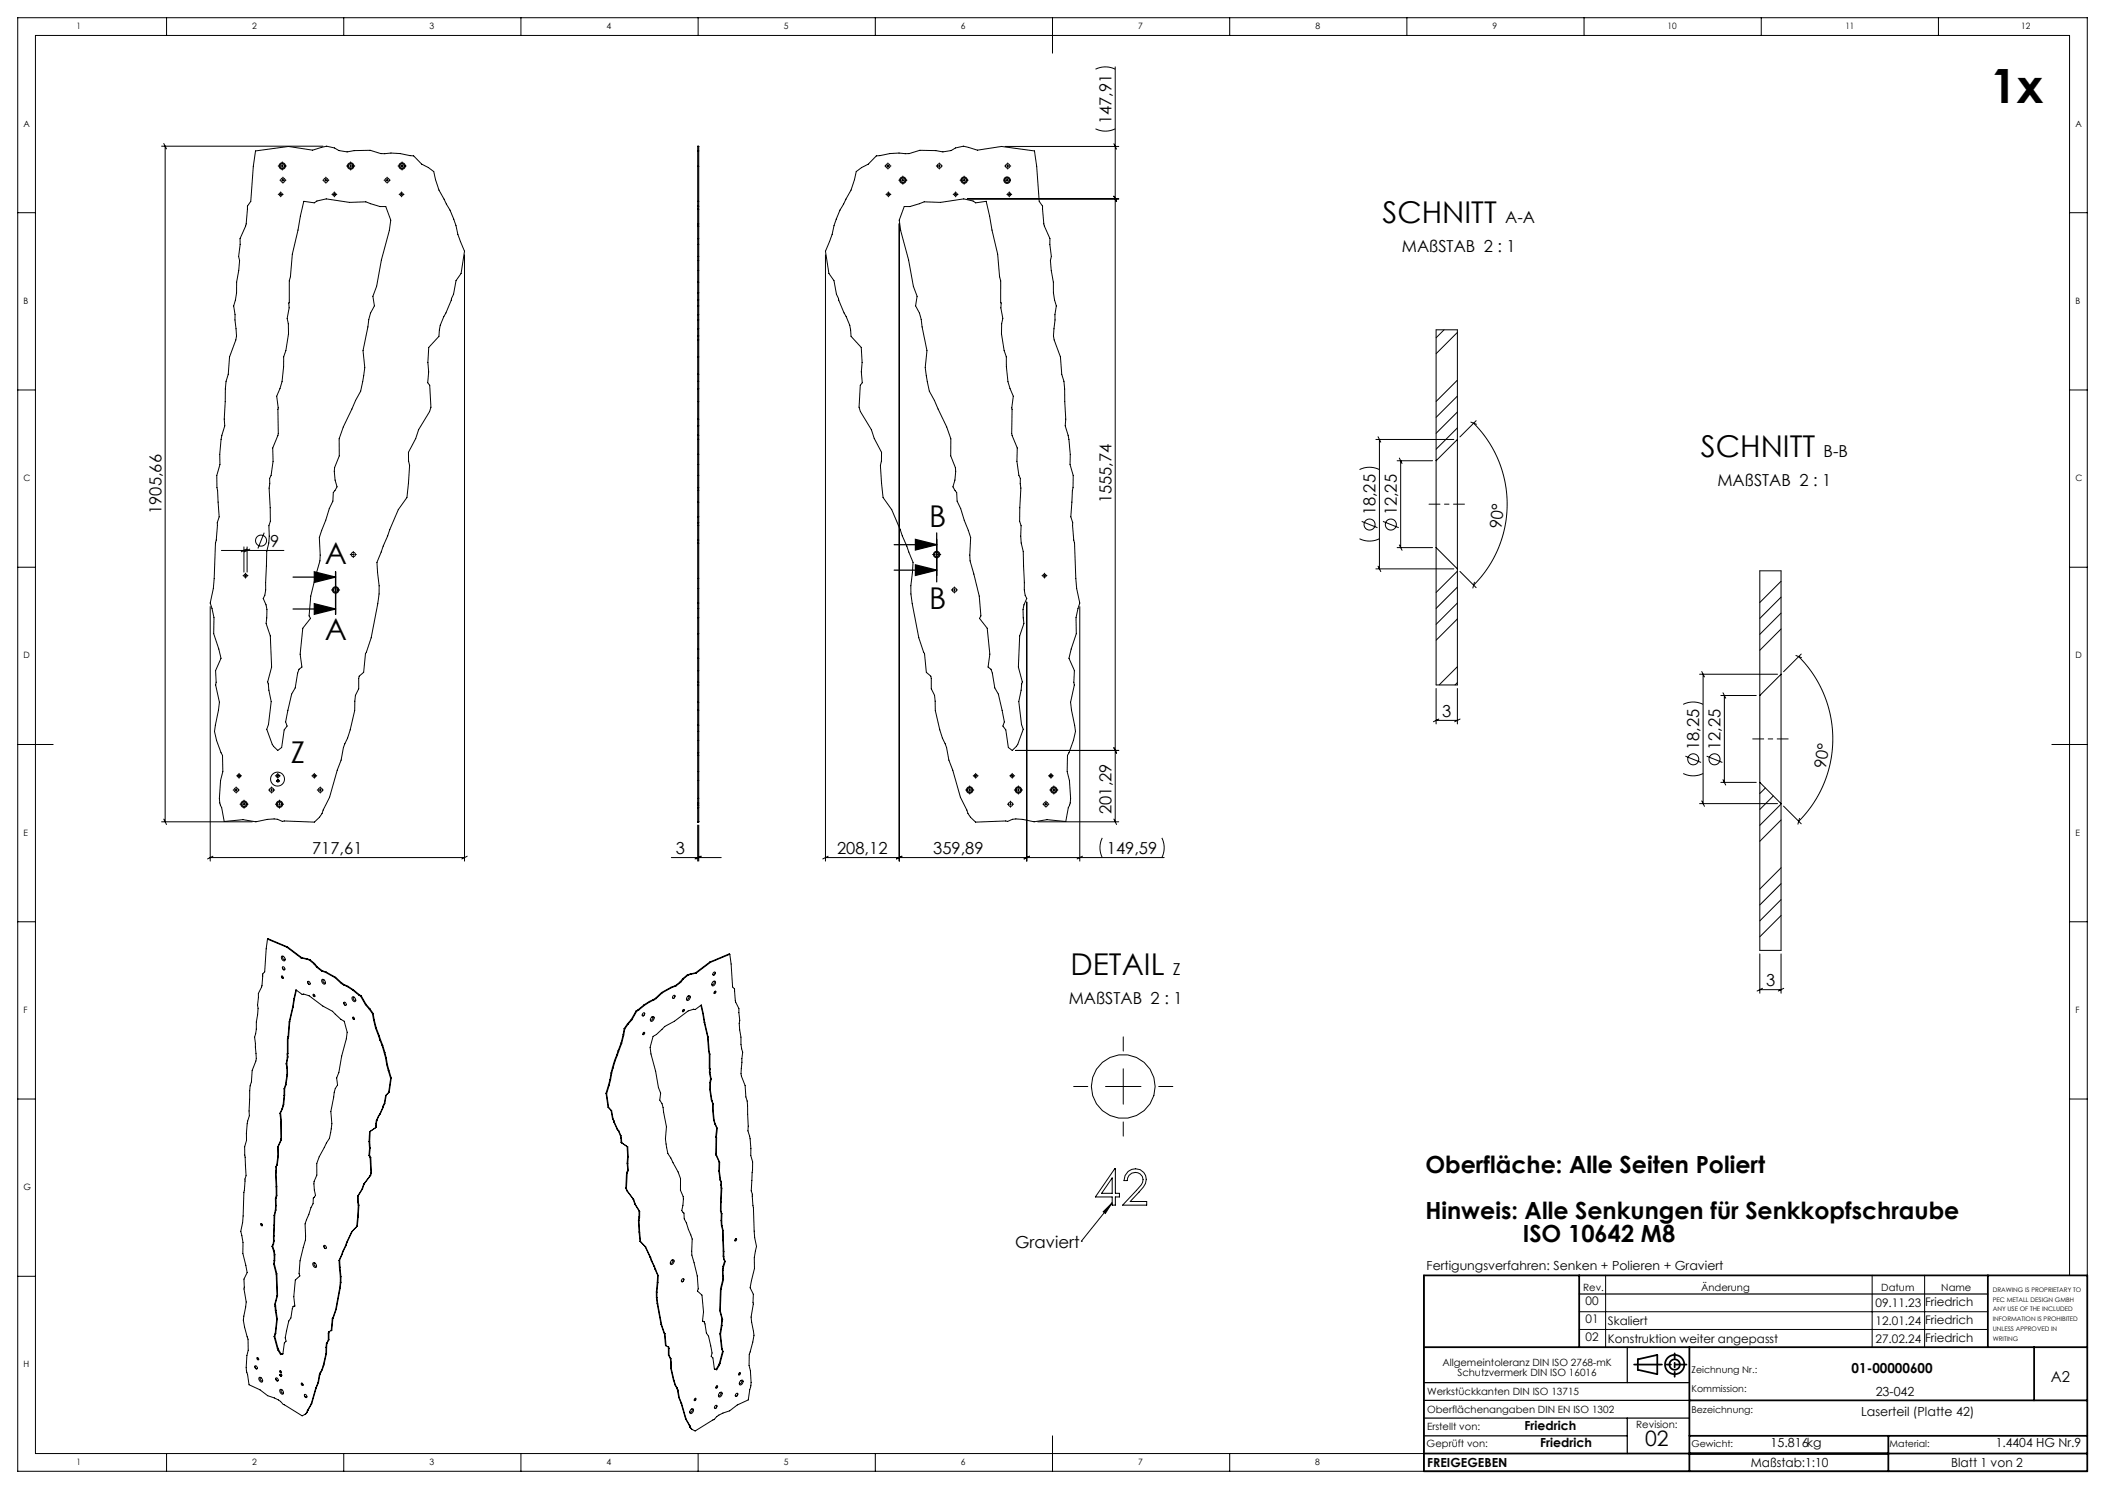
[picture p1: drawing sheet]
<svg xmlns="http://www.w3.org/2000/svg" width="594mm" height="420mm" viewBox="0 0 594 420" stroke-linecap="round" stroke-linejoin="round" font-family="sans-serif">
<defs><g id="words">
<text font-size="13.3" x="561.7" y="29.1">1x</text>
<g font-size="8.5">
<text x="390.1" y="63">SCHNITT</text>
<text x="480" y="128.9">SCHNITT</text>
<text x="262.2" y="148.6">B</text>
<text x="91.7" y="159.2">A</text>
<text x="262.2" y="171.7">B</text>
<text x="91.7" y="180.6">A</text>
<text x="82.1" y="215.3">Z</text>
<text x="302.1" y="274.9">DETAIL</text>
</g>
<g font-size="6.7">
<text x="402.2" y="330.8">Oberfläche: Alle Seiten Poliert</text>
<text x="402.2" y="343.7">Hinweis: Alle Senkungen für Senkkopfschraube</text>
<text x="429.7" y="350.2">ISO 10642 M8</text>
</g>
<text font-size="6" x="464.2" y="407.8">02</text>
<g font-size="4.7">
<text x="313.7" y="35" transform="rotate(-90 313.7 35)">147,91</text>
<text x="424.7" y="62.9">A-A</text>
<text x="395.6" y="71.2">MAßSTAB 2 : 1</text>
<text x="514.6" y="128.9">B-B</text>
<text x="484.6" y="137.1">MAßSTAB 2 : 1</text>
<text x="313.7" y="142" transform="rotate(-90 313.7 142)">1555,74</text>
<text x="45.6" y="144.9" transform="rotate(-90 45.6 144.9)">1905,66</text>
<text x="388.2" y="145.4" transform="rotate(-90 388.2 145.4)">18,25</text>
<text x="394.2" y="145.4" transform="rotate(-90 394.2 145.4)">12,25</text>
<text x="423.7" y="149.2" transform="rotate(-84 423.7 149.2)">90°</text>
<text x="76.2" y="154.2">9</text>
<text x="407" y="202.2">3</text>
<text x="479.5" y="211.6" transform="rotate(-90 479.5 211.6)">18,25</text>
<text x="485.5" y="211.6" transform="rotate(-90 485.5 211.6)">12,25</text>
<text x="515.2" y="217" transform="rotate(-81 515.2 217)">90°</text>
<text x="313.7" y="229.6" transform="rotate(-90 313.7 229.6)">201,29</text>
<text x="88.1" y="240.9">717,61</text>
<text x="190.7" y="240.9">3</text>
<text x="236.2" y="240.9">208,12</text>
<text x="263.3" y="240.9">359,89</text>
<text x="312.3" y="240.9">149,59</text>
<text x="331" y="274.9">Z</text>
<text x="498.4" y="278.1">3</text>
<text x="301.6" y="283.1">MAßSTAB 2 : 1</text>
<text x="286.5" y="351.9">Graviert</text>
</g>
<text font-size="4.2" x="578.7" y="389.8">A2</text>
<text font-size="3.9" x="522.5" y="387.2">01-00000600</text>
<g font-size="3.5">
<text x="402.6" y="358.2">Fertigungsverfahren: Senken + Polieren + Graviert</text>
<text x="529.3" y="393.8">23-042</text>
<text x="525.2" y="399.3">Laserteil (Platte 42)</text>
<text x="430.2" y="403.4">Friedrich</text>
<text x="402.7" y="413.9">FREIGEGEBEN</text>
<text x="434.6" y="408.2">Friedrich</text>
<text x="494" y="413.9">Maßstab:1:10</text>
<text x="499.6" y="408.2">15.816kg</text>
<text x="550.6" y="413.9">Blatt 1 von 2</text>
<text x="563.2" y="408.2">1.4404 HG Nr.9</text>
</g>
<g font-size="3.3">
<text x="447.5" y="368.2">00</text>
<text x="529.2" y="368.8">09.11.23</text>
<text x="543.2" y="368.5">Friedrich</text>
<text x="447.5" y="373.2">01</text>
<text x="453.7" y="373.8">Skaliert</text>
<text x="529.2" y="373.8">12.01.24</text>
<text x="543.2" y="373.5">Friedrich</text>
<text x="447.5" y="378.2">02</text>
<text x="453.7" y="378.8">Konstruktion weiter angepasst</text>
<text x="529.2" y="378.8">27.02.24</text>
<text x="543.2" y="378.5">Friedrich</text>
</g>
<g font-size="2.8">
<text x="446.7" y="364.1">Rev.</text>
<text x="480" y="364.1">Änderung</text>
<text x="530.9" y="364.1">Datum</text>
<text x="547.8" y="364.1">Name</text>
<text x="407" y="385.2">Allgemeintoleranz DIN ISO 2768-mK</text>
<text x="411.3" y="388">Schutzvermerk DIN ISO 16016</text>
<text x="402.7" y="393.4">Werkstückkanten DIN ISO 13715</text>
<text x="402.7" y="398.6">Oberflächenangaben DIN EN ISO 1302</text>
<text x="402.7" y="403.4">Erstellt von:</text>
<text x="461.7" y="402.7">Revision:</text>
<text x="402.6" y="408.2">Geprüft von:</text>
</g>
<g font-size="2.7">
<text x="477.3" y="387.2">Zeichnung Nr.:</text>
<text x="477.3" y="392.7">Kommission:</text>
<text x="477.3" y="398.6">Bezeichnung:</text>
<text x="477.3" y="408.2">Gewicht:</text>
<text x="533.2" y="408.2">Material:</text>
</g>
<g font-size="2.5">
<text x="21.6" y="8.2">1</text>
<text x="71.2" y="8.2">2</text>
<text x="121.2" y="8.2">3</text>
<text x="171.2" y="8.2">4</text>
<text x="221.2" y="8.2">5</text>
<text x="271.2" y="8.2">6</text>
<text x="321.2" y="8.2">7</text>
<text x="371.2" y="8.2">8</text>
<text x="421.2" y="8.2">9</text>
<text x="470.5" y="8.2">10</text>
<text x="520.8" y="8.2">11</text>
<text x="570.3" y="8.2">12</text>
<text x="6.7" y="35.7">A</text>
<text x="585.7" y="35.7">A</text>
<text x="6.7" y="85.7">B</text>
<text x="585.7" y="85.7">B</text>
<text x="6.7" y="135.7">C</text>
<text x="585.7" y="135.7">C</text>
<text x="6.7" y="185.7">D</text>
<text x="585.7" y="185.7">D</text>
<text x="6.7" y="235.7">E</text>
<text x="585.7" y="235.7">E</text>
<text x="6.7" y="285.7">F</text>
<text x="585.7" y="285.7">F</text>
<text x="6.7" y="335.7">G</text>
<text x="6.7" y="385.7">H</text>
<text x="21.6" y="413.2">1</text>
<text x="71.2" y="413.2">2</text>
<text x="121.2" y="413.2">3</text>
<text x="171.2" y="413.2">4</text>
<text x="221.2" y="413.2">5</text>
<text x="271.2" y="413.2">6</text>
<text x="321.2" y="413.2">7</text>
<text x="371.2" y="413.2">8</text>
</g>
<g font-size="1.8">
<text x="562.4" y="364.4">DRAWING IS PROPRIETARY TO</text>
<text x="562.4" y="367.2">PEC METALL DESIGN GMBH</text>
<text x="562.4" y="369.9">ANY USE OF THE INCLUDED</text>
<text x="562.4" y="372.7">INFORMATION IS PROHIBITED</text>
<text x="562.4" y="375.4">UNLESS APPROVED IN</text>
<text x="562.4" y="378.2">WRITING</text>
</g>
</g></defs>
<g fill="none" stroke="#000" stroke-width=".28">
<path d="M47 5v5M97 5v5M147 5v5M197 5v5M247 5v5M297 5v10M309.1 19.5a6.2 6.2 0 0 1 5.6 0M314.7 18.9v212.9M347 5v5M397 5v5M447 5v5M497 5v5"/>
<path d="M547 5v5M309.1 36.3a6.2 6.2 0 0 0 5.6 0M5 60h5M45.6 41.2h45.5M46.2 40.5l.8 1.5M46.6 41.2v190.6M72.1 42.6l9.3-1.3 6.8 1.1 3.9-1.2 2.3 .5 1.2 .8 2.3 .3 2-.3 4.6-.1 2.9 .9a22.1 22.1 0 0 1 8.3 .6l1 .1 2.3 2.3 1.9 1 1.5 1.1 1.5 5.2 1.4 2.6a31.6 31.6 0 0 1 3.4 7.4l.5 2.5 1.9 4.8-1 6.2-1.4 2.1-.7 3.8-2.2 5.3a11.1 11.1 0 0 0-1.9 6.6l-2.9 3.1-.3 4.2 .3 2.7-.3 3.1 .6 .7 .3 6.2-.4 1.2-3.1 5.1-.8 2.5-2 3.9v2.4l.3 1.3-.8 9-2.4 3.5-6 14.8 .6 6.6a59.6 59.6 0 0 1-3.9 19.2l-.5 5.2-1.2 1.1-.2 3.6-.9 1.8-.2 1.7a29.8 29.8 0 0 1-2.8 12l-.4 1.1-.6 3.5-1.1 2.8-2.2 7.7-2.1 4.6-.7 1-1.5 1.4-9-.2-1.4-.6-.9-.1-2 .1-3.2 .7-3.7-.6-5.2 .5-.7-3.9-.4-.7a17.4 17.4 0 0 1 .7-9.5l-.1-4.5-1.7-4.2-.6-2.6 1.4-8.2-1-4.9 .1-.8-.2-3.3 1.6-3.4-.7-2.6-1.4-4.4 .1-4.5-1.1-4.1 .9-4.1 .6-12.8 .2-.9 .3-4.9 .5-1.6-.6-8.3v-3.4l.9-3.1a24.9 24.9 0 0 1 1.3-10.9l-.1-1.9 .5-10.6 .6-2 .4-4.9 1.7-4.8 .2-1.1-.4-6-.4-2.5 .9-3.7v-3l.6-3.3 .2-2.8-.3-1.2 .5-3.4-.1-1.6a14.8 14.8 0 0 0 2.1-9.2l1-1.3 .7-9.9zM78.5 46.8h.7M78.5 54.8h.2M79 54.8h.5M79 50.8h.3M79.2 54.1v.2"/>
<path d="M79.2 54.6v.5M79.2 55.3v.2M79.4 46.8h.5M79.6 50.8h.5M79.7 45.7v.6M79.7 46.6v.5M79.7 47.3v.7M79.7 54.8h.2M79.8 50v.3M79.8 50.6v.5M79.8 51.3v.4M80.2 46.8h.6"/>
<path d="M80.3 50.8h.4M85.7 56.8l3 .4 .7-.5 2.7-.6 6.5 1 4.6-.2 4.1 1.4h1.6l1.4 3.8-.4 2.9-2.3 8.3-1.3 7.5-1.1 2.8 .5 2.7-1.1 2-.5 1.8-1.7 8.8 .5 4.8-1.1 6.6-1.5 2.6-3.4 7.5-1.2 3.4v4.8a9.3 9.3 0 0 0-.6 8.7l-1 1.6-.2 2.5-1 2.1-2.8 8.1 .2 6.6-2.6 9.9-.5 5.6 .4 .7-2.2 2.8-.7 7.3 .5 3.7-.8 .6-.4 1.1-.7 4.1-1 1.8-1.7 7.8 .4 1.2-.8 1.1-.7 4.9-1.1 .9-1.6-1.7-1.5-4.3 .5-1.3 .7-6.5-1-5.6 1.1-4.1-.3-8.8-1.2-3.5a9.5 9.5 0 0 0-.8-7.1l.4-.9 .3-1.5 .3-10.9 .5-2.3 .1-4.9 .4-1.3-.4-9.3 .2-2.8 .4-.8 .6-4-.1-3.7 1.4-3.6a60.4 60.4 0 0 0-.3-11 20 20 0 0 0 1.9-11.2 18.7 18.7 0 0 0 1-10.8l.6-3v-7.6l.4-1.1 .5-6.4zM91.1 50.8h.4M91.7 50.8h.5M92 50v.3M92 50.6v.5M92 51.3v.4M92.5 50.8h.3M93.7 54.8h.2M94.1 54.8h.5M94.4 54.1v.2M94.4 54.6v.5"/>
<path d="M94.4 55.3v.2M94.9 54.8h.2M97.8 46.8h.7M98.7 46.8h.5M99 45.7v.6M99 46.6v.5M99 47.3v.7M99.5 46.8h.6M108.4 50.8h.3M109 50.8h.5M109.2 50v.3M109.2 50.6v.5"/>
<path d="M109.2 51.3v.4M109.7 50.8h.4M112.3 46.8h.7M112.6 54.8h.2M113.1 54.8h.5M113.2 46.8h.5M113.3 54.1v.2M113.3 54.6v.5M113.3 55.3v.2M113.5 45.7v.6M113.5 46.6v.5M113.5 47.3v.7"/>
<path d="M113.8 54.8h.2M114 46.8h.6M196.9 41.2h.3v190.7h-.3zM196.9 41.3h.3M196.9 59h.3M196.9 58.1h.3M196.9 56.8h.3M196.9 46.9h.3M196.9 42.6h.3M241.6 48.4l1.5-1.1 1.9-1 2.3-2.3 1-.1a22.1 22.1 0 0 1 8.3-.6l3-.9 4.5 .1 2 .3 2.3-.3 1.3-.8 2.2-.5 3.9 1.2 6.8-1.1 9.3 1.3 .6 4.3 .8 9.9 .9 1.3a14.8 14.8 0 0 0 2.1 9.2l-.1 1.6 .5 3.4-.3 1.2 .2 2.8 .6 3.3 .1 3 .8 3.7-.4 2.5-.4 6 .2 1.1 1.7 4.8 .4 4.9 .6 2 .5 10.6-.1 1.9a24.9 24.9 0 0 1 1.3 10.9l.9 3.1v3.4l-.6 8.3 .5 1.6 .3 4.9 .2 .9 .6 12.8 .9 4.1-1.1 4.1 .1 4.5-1.4 4.4-.7 2.6 1.6 3.4-.2 3.3 .2 .8-1.1 4.9 1.4 8.2-.6 2.6-1.7 4.2-.1 4.5a17.4 17.4 0 0 1 .7 9.5l-.3 .7-.8 3.9-5.2-.5-3.7 .6-3.2-.7-1.9-.1-1 .1-1.4 .6-9 .2-1.5-1.4-.7-1-2.1-4.6-2.1-7.7-1.1-2.8-.7-3.5a35.3 35.3 0 0 1-3.4-14.8l-.9-1.8-.1-3.6-1.3-1.1-.5-5.2-.3-.4a62.4 62.4 0 0 1-3.6-18.8l.6-6.6-6-14.8-2.4-3.5-.8-9 .3-1.3 .1-2.4-2.1-3.9-.8-2.5-3.1-5.1-.4-1.2 .4-6.2 .5-.7-.2-3.1 .2-2.7-.3-4.2-2.8-3.1a11.1 11.1 0 0 0-2-6.6l-2.2-5.3-.7-3.8-1.4-2.1-1-6.2 1.9-4.8a24.1 24.1 0 0 1 3.3-8.5l2.1-4zM249.7 46.8h.4M250 54.8h.2"/>
<path d="M250.3 46.8h.5M250.4 54.8h.5M250.6 46v.3M250.6 46.6v.5M250.6 47.3v.4M250.7 54.1v.2M250.7 54.6v.5M250.7 55.3v.2M251.1 46.8h.3M251.2 54.8h.2M253.6 50.8h.7M254.5 50.8h.5"/>
<path d="M254.8 49.7v.6M254.8 50.6v.5M254.8 51.3v.7M255.2 58.3h1.6l4-1.4 4.6 .2 6.6-1 2.6 .6 .7 .5 3-.4 3.2 14.9 .6 6.4 .3 1.1v7.6l.6 3a18.7 18.7 0 0 0 1 10.8 20 20 0 0 0 1.9 11.2 60.3 60.3 0 0 0-.3 11l1.5 3.6-.1 3.7 .5 4 .4 .8 .2 2.8-.4 9.3 .4 1.3 .1 4.9 .5 2.3 .3 10.9 .3 1.5 .4 .9a9.5 9.5 0 0 0-.8 7.1l-1.2 3.5-.3 8.8 1.1 4.1-1 5.6 .8 6.5 .4 1.3-1.5 4.3-1.6 1.7-1.1-.9-.7-4.9-.8-1.1 .4-1.2-1.7-7.8-1-1.8-.7-4.1-.4-1.1-.8-.6 .5-3.7-.7-7.3-2.2-2.8 .4-.7-.5-5.6-2.6-9.9 .2-6.6-2.8-8.1-1-2.1-.1-2.5-1.1-1.6a9.3 9.3 0 0 0-.6-8.7v-4.8l-1.2-3.4-3.4-7.5-1.5-2.6-.5-2.7-.6-3.9 .5-4.8-1.6-8.8-.5-1.8-1.1-2 .4-2.7-1.1-2.8-1.3-7.5-2.2-8.3-.4-2.9zM255.3 50.8h.6M264.2 46.8h.4M264.8 46.8h.5M265.1 46v.3M265.1 46.6v.5M265.1 47.3v.4M265.6 46.8h.3M269 54.8h.2"/>
<path d="M269.4 54.8h.5M269.7 54.1v.2M269.7 54.6v.5M269.7 55.3v.2M270.2 54.8h.2M270.9 50.8h.7M271.8 50.8h.5M272.1 49.7v.6M272.1 50.6v.5M272.1 51.3v.7M272.6 50.8h.6M273 56.1h42.7"/>
<path d="M283.3 50.8h.4M283.5 46.8h.4M283.6 41.3h32.1M283.9 50.8h.5M284.1 54.8h.2M284.1 46.8h.5M284.2 50v.3M284.2 50.6v.5M284.2 51.3v.4M284.4 46v.3M284.4 46.6v.5M284.4 47.3v.4"/>
<path d="M284.6 54.8h.5M284.7 50.8h.3M284.8 54.1v.2M284.8 54.6v.5M284.8 55.3v.2M284.9 46.8h.3M285.3 54.8h.2M314.3 55.3l.8 1.6M314.3 40.5l.8 1.6M584 60h5M131.1 71.9v171M196.9 79.6h.3"/>
<path d="M196.9 76.3h.3M196.9 72.3h.3M196.9 73.5h.3M196.9 68.9h.3M196.9 63.8h.3M196.9 67.3h.3M196.9 63.2h.3M232.9 71.9v171M253.8 63.1v179.8M196.9 95.9h.3M196.9 84.6h.3M196.9 86.3h.3"/>
<path d="M196.9 88.8h.3M196.9 90.3h.3M196.9 92.7h.3M196.9 82.6h.3M196.9 94.8h.3M407.5 93l-2.2 2.3M411.3 93.8l-6 6M5 110h5M196.9 113.3h.3M196.9 118.2h.3M196.9 109.7h.3M196.9 107.6h.3"/>
<path d="M196.9 105.6h.3M196.9 100.7h.3M411.3 107.2l-6 6M411.3 111.7l-6 6M411.3 116.2l-6 6M415 119.1l1.6 .6M415.8 119.4a32.3 32.3 0 0 1 0 45.7M416.5 118.7l-4.5 4.6M584 110h5M196.9 123.9h.3M196.9 131h.3M196.9 134.1h.3"/>
<path d="M196.9 137.5h.3M196.9 138.3h.3M196.9 128.2h.3M196.9 122.8h.3M196.9 120.1h.3M383.6 132.5a6.3 6.3 0 0 1 5.6 0M388.3 124h22M388.9 123.2l.7 1.5M389.2 124v36.5M394.3 130h10M394.9 129.2l.7 1.5M395.3 130v24.5"/>
<path d="M405.3 130v24.5M411.3 120.7l-6 6M411.3 124v-31h-6v37M411.3 124v36.5M411.3 124l-6 6M5 160h5M62.5 155.3h17.6M68.8 154.3v7.1M69.6 154.9l-1.5 .7M69.7 154.3v7.1M70.5 154.9l-1.5 .7M74.6 150.3l-1.8 4.4"/>
<path d="M98.8 156.4h.4M99.4 156.4h.5M99.7 155.5v.4M99.7 156.2v.5M99.7 156.9v.4M100.2 156.4h.4M196.9 153.2h.3M196.9 152.3h.3M196.9 148.2h.3M196.9 145.8h.3M196.9 147.4h.3M196.9 141.6h.3"/>
<path d="M263.2 156.4h.6M264.1 156.4h.5M264.3 155.2v.7M264.3 156.2v.5M264.3 156.9v.7M264.8 156.4h.7M383.6 152a6.3 6.3 0 0 0 5.6 0M384.2 147.1l4.5 1.7M388.9 159.7l.7 1.5M390.2 147.1l4.5 1.7M394.3 154.5h10M394.9 153.7l.7 1.5"/>
<path d="M405.3 154.5v38.7h6v-32.7M405.3 154.5l6 6M584 160h5M59.3 171.1v71.8M68.6 162.4h.2M69 162.4h.5M69.3 161.7v.2M69.3 162.1v.5M69.3 162.9v.2M69.8 162.4h.2M93.5 166.4h.7M94.4 166.4h.5"/>
<path d="M94.7 165.2v.7M94.7 166.2v.5M94.7 166.9v.7M95.2 166.4h.7M196.9 170.1h.3M196.9 171.6h.3M196.9 166h.3M196.9 174.2h.3M196.9 163.2h.3M196.9 178.7h.3M268.5 166.4h.3M269.1 166.4h.5"/>
<path d="M269.3 165.5v.4M269.3 166.2v.5M269.3 166.9v.4M269.8 166.4h.4M289.7 169.8v73.1M294 162.4h.2M294.5 162.4h.5M294.7 161.7v.2M294.7 162.1v.5M294.7 162.9v.2M295.2 162.4h.2M304.7 171.1v71.8"/>
<path d="M388.3 160.5h22M411.3 161.1l-6 6M411.3 165.6l-6 6M411.3 170.1l-6 6M411.3 174.6l-6 6M412 161.2l4.5 4.6M416.1 164.2l-.5 1.7M502.6 164l-6 6M502.6 168.4l-6 6M502.6 172.9l-6 6M502.6 177.4l-6 6M196.9 183.1h.3"/>
<path d="M196.9 185.7h.3M196.9 189.1h.3M196.9 192.4h.3M196.9 193.2h.3M196.9 198.1h.3M405.3 194.2v10M411.3 188.1l-5.2 5.1M411.3 192.5l-.7 .7M411.3 194.2v10M475 198.7a6.3 6.3 0 0 1 5.6 0M479.6 190.2h22M480.2 189.4l.8 1.5"/>
<path d="M480.6 190.2v36.5M485.6 196.2h10M486.2 195.4l.8 1.5M486.6 196.2v24.5M496.6 196.2v24.5M502.6 190.2v36.5M502.6 190.2v-29.2h-6v35.2M502.6 190.2l-6 6M506.8 184.9l1.6 .6M507.6 185.2a32.9 32.9 0 0 1 0 46.5M508.3 184.5l-5 5M5 210h10"/>
<path d="M66.8 218.8h.2M67.2 218.8h.5M67.5 218.1v.2M67.5 218.6v.5M67.5 219.3v.2M68 218.8h.2M77.7 218.8h.2M78.1 218.8h.5M78.3 220l-.3 .4h.3l-.2-.1M78.3 220h.1M78.3 220l-.1 .5M78.4 218.1v.2"/>
<path d="M78.4 218.6v.5M78.4 219.3v.2M78.9 218.8h.2M88 218.8h.2M88.4 218.8h.5M88.7 218.1v.2M88.7 218.6v.5M88.7 219.3v.2M89.2 218.8h.2M196.9 206.3h.3M196.9 208.9h.3M196.9 204.5h.3"/>
<path d="M196.9 200.3h.3M196.9 212.3h.3M196.9 217.6h.3M196.9 213.1h.3M274.6 218.8h.2M275.1 218.8h.5M275.3 218.1v.2M275.3 218.6v.5M275.3 219.3v.2M275.8 218.8h.2M284.9 218.8h.2M285.4 218.8h.5"/>
<path d="M285.6 218.1v.2M285.6 218.6v.5M285.6 219.3v.2M286.1 218.8h.2M286.6 211.7h29.1M295.9 218.8h.2M296.3 218.8h.5M296.6 218.1v.2M296.6 218.6v.5M296.6 219.3v.2M297.1 218.8h.2M314.3 210.9l.8 1.5"/>
<path d="M405.3 203.2h6M406 202.8l-1.5 .8M412 202.8l-1.5 .8M475 218.2a6.3 6.3 0 0 0 5.6 0M475.6 213.3l4.4 1.8M481.6 213.3l4.4 1.8M486.2 219.9l.8 1.5M579 210h10M45.6 231.8h25.6M46.2 231l.8 1.6M65.8 222.8h.3M66.4 222.8h.5"/>
<path d="M66.6 222v.3M66.6 222.6v.5M66.6 223.3v.4M67.1 222.8h.4M67.7 226.8h.7M68.6 226.8h.5M68.9 225.7v.6M68.9 226.6v.5M68.9 227.3v.7M69.4 226.8h.6M75.8 222.8h.3M76.4 222.8h.5"/>
<path d="M76.6 222v.3M76.6 222.6v.5M76.6 223.3v.4M77.1 222.8h.4M77.7 226.8h.7M78.2 220.5h.1M78.4 220h.3v.3zM78.6 220.3l-.1 .2h.2h-.3zM78.6 226.8h.5M78.9 225.7v.6M78.9 226.6v.5M78.9 227.3v.7"/>
<path d="M79.4 226.8h.6M89.5 222.8h.4M90.1 222.8h.5M90.4 222v.3M90.4 222.6v.5M90.4 223.3v.4M90.9 222.8h.3M196.9 232.7v10.2M196.9 231.8h.3M196.9 225.2h.3M196.9 226.5h.3M196.9 220.2h.3"/>
<path d="M196.9 227.1h.3M196.9 227.8h.3M196.9 231.7h.3M197.2 232.7v10.2M272.5 222.8h.6M273.4 222.8h.5M273.6 221.7v.6M273.6 222.6v.5M273.6 223.3v.7M274.1 222.8h.7M284.3 226.8h.3M284.9 226.8h.5"/>
<path d="M285.1 226v.3M285.1 226.6v.5M285.1 227.3v.4M285.6 226.8h.4M286.2 222.8h.7M287.1 222.8h.5M287.4 221.7v.6M287.4 222.6v.5M287.4 223.3v.7M287.9 222.8h.6M292.8 231.8h22.9M294.3 226.8h.3"/>
<path d="M294.9 226.8h.5M295.1 226v.3M295.1 226.6v.5M295.1 227.3v.4M295.6 226.8h.4M296.2 222.8h.7M297.1 222.8h.5M297.4 221.7v.6M297.4 222.6v.5M297.4 223.3v.7M297.9 222.8h.6M311 236.3a6.2 6.2 0 0 0 0 5.6"/>
<path d="M314.3 231l.8 1.6M327.9 236.3a6.2 6.2 0 0 1 0 5.6M479.6 226.7h22M480.2 225.9l.8 1.5M485.6 220.7h10M496.6 220.7v47.4h6v-41.4M496.6 220.7l6 6M498.2 222.3l-1.6 1.5M500.4 224.5l-3.8 3.8M502.6 226.8l-6 6M502.6 231.3l-6 6M503.3 227.4l5 5"/>
<path d="M507.8 230.8l-.5 1.7M5 260h5M59.3 241.9h71.8M60.1 241.5l-1.5 .8M131.8 241.5l-1.5 .8M189.4 241.9h14.1M197.6 241.5l-1.5 .8M197.9 241.5l-1.5 .8M232.9 241.9h95.6M233.7 241.5l-1.5 .8M254.5 241.5l-1.5 .8M290.5 241.5l-1.5 .8"/>
<path d="M305.5 241.5l-1.6 .8M502.6 244.8l-6 6M502.6 249.3l-6 6M502.6 253.8l-6 6M502.6 258.2l-6 6M584 260h5M75.5 264.9l5.5 2.3M75.5 264.9l-.8 9.2-.6 .6a8 8 0 0 1-1.2 5.5l-.2 6-.4 2.1v2l-.5 2.2 .3 2.9a8.3 8.3 0 0 1-.9 6.5l-.3 3.2-.3 1.2-.1 1.4-.1 7a15.5 15.5 0 0 0-.8 7l-.6 1.8 .4 8.1-.3 1-.1 3.2a56 56 0 0 1-1.1 11.5l.7 3.2-.1 3 1.2 5.5-.9 1.8 .1 2.8 .6 3.6-.8 5.2 .3 1.9a11.8 11.8 0 0 1 .7 8.1 8.7 8.7 0 0 0 .2 5.3l.4 2.9 3.1 1.4 2.1 1.7a7 7 0 0 1 4.4 2.5l5.4 3.2 .8-.5M75.5 264.9l.2-.1 5.4 2.3M79.4 275.4l.4 .1v.5l-.3-.2zM79.5 269.7a.75 .75 0 0 1 .8 .4 .75 .75 0 0 1-.2 .9l-.6-.6zM79.6 275.3l.3 .6"/>
<path d="M79.7 272.8l.4 .8M79.8 272.7a.46 .46 0 0 1 .5 .3 .46 .46 0 0 1-.2 .6l-.4-.5zM80 269.8a.43 .43 0 0 0-.2 .6 .43 .43 0 0 0 .7 .1M81 267.2l4 3M81.1 267.1l-.1 .1M81.1 267.1l4 3M83.6 279.3l-.5 2.3M85 270.2l1.4 .3M85.1 270.1l-.1 .1M85.1 270.1l1.5 .3M86.4 270.5l.9 .3M86.6 270.4l-.2 .1"/>
<path d="M86.6 270.4l.9 .3M86.8 277l.5 .7M86.9 276.8a.46 .46 0 0 1 .6 .3 .46 .46 0 0 1-.3 .6l-.3-.4zM87.3 270.8l1.3 1.1M87.5 270.7l-.2 .1M87.5 270.7l1.3 1.1M88.6 271.9l.7 .9M88.8 271.8l-.2 .1M88.8 271.8l.7 .9M89.3 272.8l1.4 1.1M89.5 272.7l-.2 .1M89.5 272.7l1.4 1.1"/>
<path d="M90.7 273.9l1.2 .4M90.9 276.3a.75 .75 0 0 1 .8 .4 .75 .75 0 0 1-.2 .9l-.6-.5zM90.9 273.8l-.2 .1M90.9 273.8l1.2 .4M91.4 276.4a.43 .43 0 0 0-.2 .6 .43 .43 0 0 0 .6 .1M91.9 274.3l2.6 1.5M92.1 274.2l-.2 .1M92.1 274.2l2.6 1.5M94.5 275.8l1.8 1.6M94.7 275.7l-.2 .1M94.7 275.7l1.8 1.6M96.3 277.4l.6 .4"/>
<path d="M96.5 277.3l-.2 .1M96.5 277.3l.6 .4M96.9 277.8l1.1 .5M97.1 277.7l-.2 .1M97.1 277.7l1.1 .5M98 278.3l1.5 1M98.2 278.2l-.2 .1M98.2 278.2l1.5 1M99.5 279.3l1.7 1.3M99.7 279.2l-.2 .1M99.7 279.2l1.6 1.3M186.7 279.9l.2 .1"/>
<path d="M186.7 279.9l-1.8 1.7M189.4 278.5l.1 .1M189.4 278.5l-2.7 1.4M189.5 278.6l-2.6 1.4M190.5 278l.2 .1M190.5 278l-1.1 .5M190.7 278.1l-1.2 .5M191.9 277l.2 .1M191.9 277l-1.4 1M192.1 277.1l-1.4 1M192.6 276.1l.2 .1M192.6 276.1l-.7 .9"/>
<path d="M192.8 276.2l-.7 .9M194 275l.1 .1M194 275l-1.4 1.1M194.1 275.1l-1.3 1.1M194.8 274.7l.2 .1M194.8 274.7l-.8 .3M195 274.8l-.9 .3M196.3 274.4l.1 .1M196.3 274.4l-1.5 .3M196.4 274.5l-1.4 .3M200.3 271.4l.2 .1M200.3 271.4l-4 3"/>
<path d="M200.5 271.5l-4.1 3M201.2 277l.1-.1a.46 .46 0 0 1 .7 .1 .46 .46 0 0 1-.2 .6 .51 .51 0 0 1-.8 .5 .51 .51 0 0 1 0-.9zM201.3 276.9a.43 .43 0 0 1 .2 .6 .43 .43 0 0 1-.6 .1M201.4 274.3a.34 .34 0 0 1 .5 0 .34 .34 0 0 1-.2 .5l-.1 .1a.34 .34 0 0 1-.5 0 .34 .34 0 0 1 .2-.5zM201.6 279.7l.1-.1a.27 .27 0 0 1 .2 .4 .27 .27 0 0 1-.4 .1zM201.8 279.6l-.3 .6M201.8 274.3l-.4 .8M205.9 269.2l.8 9.2 .6 .6a8 8 0 0 0 1.2 5.5l.2 6 .4 2v2.1l.5 2.2-.2 2.8a8.3 8.3 0 0 0 .9 6.6l.2 3.2 .3 1.2 .2 1.3 .1 7.1a15.5 15.5 0 0 1 .8 6.9l.5 1.8-.4 8.2 .3 .9 .2 3.3a56 56 0 0 0 1 11.5l-.7 3.2 .1 3-1.2 5.4 .9 1.9v2.8l-.7 3.6 .9 5.1-.4 2a11.8 11.8 0 0 0-.6 8 8.7 8.7 0 0 1-.2 5.4l-.5 2.9-3.1 1.4-2.1 1.7a7 7 0 0 0-4.4 2.4l-5.3 3.2-.9-.4M205.9 269.2l-5.4 2.3M205.9 269.2l-.1-.1-5.5 2.3M496.6 269.1v11.1M496.6 279.2h6"/>
<path d="M497.4 278.8l-1.6 .7M502.6 269.1v11.1M503.4 278.8l-1.6 .7M80.9 300l-.2 .1M80.9 300l.2 1.1M81.1 298.2l-.4 1.9M81.1 293.1v4.2M81.1 297.3v.9M81.2 297.2v.9M81.2 298.1l-.1 .1M81.2 298.1l-.3 1.9M81.3 293l-.2 .1"/>
<path d="M81.3 293v4.2l-.2 .1M81.3 292.4l-.2 .7M81.5 292.3l-.2 .1M81.5 292.3l-.2 .7M81.6 288.2l-.3 4.2M81.8 288.1l-.2 .1M81.8 288.1l-.3 4.2M82.5 284.2l-.9 4M82.7 284.1l-.2 .1M82.7 284.1l-.9 4M82.9 281.7l.6-2.5 1.8 1.3 .4-.1 1.5 .5 3.9 2.9 2.7 1.4 2.4 2.3 .9 .6 .9 3.1-.3 1.8-1.3 4.9-.8 4.6-.6 1.6 .2 1.9-.6 1.1-.3 1-.9 5.4a18.2 18.2 0 0 1-.4 7.6l-2.9 5.2-.7 1.9v3.3a6.4 6.4 0 0 0-.4 5.7l-.6 .7-.1 1.6-.6 1.1-1.6 4.6 .1 4.6-1.5 5.8-.3 3.7 .2 .6-1.3 1.1-.4 4.8 .3 2.6-.5 .2M82.9 281.7l-.4 2.5"/>
<path d="M83.1 281.6l-.2 .1M83.1 281.6l-.4 2.5M88.4 280.5l.4 .2v.4l-.4-.2zM88.5 280.5l.3 .5M97 282.8l.4 .8M97.1 282.7a.46 .46 0 0 1 .6 .3 .46 .46 0 0 1-.3 .6l-.4-.5zM99.4 281.2a.75 .75 0 0 1 .8 .4 .75 .75 0 0 1-.1 .9l-.6-.4zM99.5 287l.4 .1v.5l-.3-.2zM99.7 286.9l.3 .6M99.9 281.3a.43 .43 0 0 0-.1 .6 .43 .43 0 0 0 .6 .1M101.2 280.6l.6 .4M101.3 280.5l-.1 .1"/>
<path d="M101.3 280.5l.7 .4M101.8 281l1.3 2.4M102 280.9l-.2 .1M102 280.9l1.3 2.4M103.1 283.4l1.1 1.3M103.3 283.3l-.2 .1M103.3 283.3l1.1 1.3M104.2 284.7l.9 1.3M104.4 284.6l-.2 .1M104.4 284.6l.9 1.3M105.1 286l.3 1.7M105.3 285.9l-.2 .1"/>
<path d="M105.3 285.9l.3 1.7M105.4 287.7l.6 2.3M105.6 287.6l-.2 .1M105.6 287.6l.6 2.3M106 290l.8 2.2M106.2 289.9l-.2 .1M106.2 289.9l.8 2.2M106.8 292.2l.4 1.2M107 292.1l-.2 .1M107 292.1l.4 1.2M107.2 293.4l.6 1.5M107.4 293.3l-.2 .1"/>
<path d="M107.4 293.3l.6 1.5M107.8 294.9l.6 2.1M108 294.8l-.2 .1M108 294.8l.6 2.1M108.4 297l.4 1.5M108.6 296.9l-.2 .1M108.6 296.9l.4 1.5M108.8 298.5l.3 1.8M109 298.4l-.2 .1M109 298.4l.3 1.8M173.4 299.1l.2 .1M173.4 299.1l-.6 2.1"/>
<path d="M173.6 299.2l-.6 2.1M174 297.6l.2 .1M174 297.6l-.6 1.5M174.2 297.7l-.6 1.5M174.4 296.4l.2 .1M174.4 296.4l-.4 1.2M174.6 296.5l-.4 1.2M175.3 294.2l.1 .1M175.3 294.2l-.9 2.2M175.4 294.3l-.8 2.2M175.8 291.9l.2 .1M175.8 291.9l-.5 2.3"/>
<path d="M176 292l-.6 2.3M176.1 290.1l.2 .1M176.1 290.1l-.3 1.8M176.3 290.2l-.3 1.8M177 288.8l.2 .1M177 288.8l-.9 1.3M177.2 288.9l-.9 1.3M178.1 287.6l.2 .1M178.1 287.6l-1.1 1.2M178.3 287.7l-1.1 1.2M179.5 285.2l.1 .1M179.5 285.2l-1.4 2.4"/>
<path d="M179.6 285.3l-1.3 2.4M180.1 284.8l.2 .1M180.1 284.8l-.6 .4M180.3 284.9l-.7 .4M181.4 285.8a.34 .34 0 0 1 .6 0 .34 .34 0 0 1-.2 .5l-.1 .1a.34 .34 0 0 1-.5 0 .34 .34 0 0 1 .2-.5zM181.5 291.3l.1-.1a.27 .27 0 0 1 .2 .4 .27 .27 0 0 1-.4 .1zM181.7 283.5l.2 .1M181.7 283.5l-1.6 1.3M181.7 291.2l-.3 .6M181.9 283.6l-1.6 1.3M181.9 285.8l-.4 .8M183.2 282.5l.2 .1"/>
<path d="M183.2 282.5l-1.5 1M183.4 282.6l-1.5 1M183.9 287l.1-.1a.46 .46 0 0 1 .7 .1 .46 .46 0 0 1-.3 .6 .51 .51 0 0 1-.7 .5 .51 .51 0 0 1 0-.9zM184 286.9a.43 .43 0 0 1 .1 .6 .43 .43 0 0 1-.6 .1M184.3 282l.2 .1M184.3 282l-1.1 .5M184.5 282.1l-1.1 .5M184.9 281.6l.2 .1M184.9 281.6l-.6 .4M185.1 281.7l-.6 .4M186.9 280l-1.8 1.7M190 280.9a.34 .34 0 0 1 .5 0 .34 .34 0 0 1-.2 .5l-.1 .1a.34 .34 0 0 1-.5 0 .34 .34 0 0 1 .2-.5z"/>
<path d="M190.5 280.9l-.5 .7M192.7 284.9l.1-.1a.27 .27 0 0 1 .2 .4 .27 .27 0 0 1-.4 0zM192.9 284.7l-.3 .6M194 281.1l.1-.1a.46 .46 0 0 1 .7 .1 .46 .46 0 0 1-.2 .6 .51 .51 0 0 1-.7 .5 .51 .51 0 0 1 0-.9zM194.1 281a.43 .43 0 0 1 .2 .6 .43 .43 0 0 1-.6 .1M197.8 283.6l.5 2.2M198.3 285.8l.2 .2M198.3 285.8l.4 2.5M198.5 286l-.6-2.5-1.7 1.3-.5-.1-1.5 .5-3.9 2.9-2.7 1.4-2.4 2.3-.9 .5-.8 3.1 .2 1.9 1.3 4.9 .8 4.6 .6 1.5-.2 2 .6 1 .3 1.1 1 5.4a18.3 18.3 0 0 0 .4 7.6l2.8 5.2 .7 1.8v3.3a6.4 6.4 0 0 1 .4 5.8l.6 .7 .1 1.6 .6 1.1 1.6 4.6-.1 4.5 1.6 5.9 .2 3.6-.2 .7 1.3 1.1 .4 4.7-.3 2.7 .5 .1M198.5 286l.4 2.4M198.7 288.3l.2 .1M198.7 288.3l.9 4.1"/>
<path d="M198.9 288.4l.9 4.1M199.6 292.4l.2 .1M199.6 292.4l.4 4.2M199.8 292.5l.3 4.2M200 296.6l.1 .1M200 296.6l.1 .6M200.1 296.7l.2 .6M200.1 297.2l.2 .1M200.1 297.2v4.2l.2 .1M200.3 297.3v4.2M317 292.5v4M5 310h5"/>
<path d="M79 314l.3 2.4M79.2 313.9l-.2 .1M79.2 313.9l.2 2.4M79.2 316.6l.1 4.7M79.3 316.4l-.1 .2M79.4 316.5l-.2 .1M79.4 316.5v4.7M79.4 316.3l-.1 .1M79.4 316.3v.2M79.6 312.8l-.6 1.2M79.7 312.7l-.1 .1M79.7 312.7l-.5 1.2"/>
<path d="M79.9 311.7l-.3 1.1M80.1 311.6l-.2 .1M80.1 311.6l-.4 1.1M80.2 309l-.3 2.7M80.2 307.1v1.9M80.3 308.9l-.1 .1M80.3 308.9l-.2 2.7M80.3 307l-.1 .1M80.3 307v1.9M80.5 306.1l-.3 1M80.7 306l-.2 .1M80.7 306l-.4 1"/>
<path d="M80.7 300.1l.2 1.1M80.9 301.2l.1 1.9M81 303.1l-.5 3M81.1 301.1v1.9M81.1 301.1l-.2 .1M81.1 303l-.1 .1M81.1 303l-.4 3M104.3 319.2l-.2 2.8M104.3 319.2l.2-.1-.2 2.8M106.1 316.9l-.1 1.2 .2-.1M106.2 318l-1.9 1.2M106.2 316.1l-.1 .8"/>
<path d="M106.2 316.8l-.1 .1M106.2 316.8v1.2M106.4 316l-.2 .1M106.4 316l-.2 .8M106.8 314.7l-.6 1.4M107 314.6l-.2 .1M107 314.6l-.6 1.4M107.1 314.3l-.3 .4M107.3 314.2l-.2 .1M107.3 314.2l-.3 .4M108 312.3l-.9 2M108.1 312l-.1 .3"/>
<path d="M108.2 312.2l-.2 .1M108.2 312.2l-.9 2M108.2 311.9l-.1 .1M108.2 311.9v.3M108.4 311.4l-.3 .6M108.6 311.3l-.2 .1M108.6 311.3l-.4 .6M108.8 309l-.4 2.4M108.8 309l.2-.1-.4 2.4M109.1 300.3l.5 1.7M109.3 300.2l-.2 .1M109.3 300.2l.4 1.7"/>
<path d="M109.6 302l.6 2.2M109.7 301.9l-.1 .1M109.7 301.9l.7 2.2M109.8 308l-1 1M110.2 304.2l-.5 3.9 .1-.1M110.4 304.1l-.2 .1M110.4 304.1l-.6 3.9M171 308.4l.2 .1M171 308.4l.6 3.9M171.2 308.5l.6 3.9-.2-.1M171.6 312.3l1 1M171.7 306.1l.2 .1"/>
<path d="M171.7 306.1l-.7 2.3M171.9 306.2l-.7 2.3M172.1 304.5l.2 .1M172.1 304.5l-.4 1.6M172.3 304.6l-.4 1.6M172.4 302.6l.2 .1M172.4 302.6l-.3 1.9M172.6 313.3l.4 2.4M172.6 313.3l-.2-.1 .4 2.4M172.6 302.7l-.3 1.9M172.8 301.2l.2 .1M172.8 301.2l-.4 1.4"/>
<path d="M172.8 315.6l.2 .1M172.8 315.6l.4 .6M173 301.3l-.4 1.4M173 315.7l.4 .6M173.2 316.2l.2 .1M173.2 316.2v.3M173.2 316.5l.2 .1M173.2 316.5l.9 1.9M173.4 316.3v.3M173.4 316.6l.9 1.9M174.1 318.4l.2 .1M174.1 318.4l.3 .5"/>
<path d="M174.3 318.5l.3 .5M174.4 318.9l.2 .1M174.4 318.9l.7 1.4M174.6 319l.6 1.4M200.2 302.4l.1 .1M200.2 302.4l.3 1.8M200.2 301.5v.9M200.3 307.3l.2 .1M200.3 307.3l.4 3M200.3 305.4l.2 .1M200.3 305.4v1.9M200.3 301.5v1"/>
<path d="M200.3 302.5l.4 1.8M200.5 307.4l.4 3M200.5 305.5v1.9M200.5 304.2l.2 .1M200.5 304.2l-.2 1.2M200.7 304.3l-.2 1.2M200.7 310.3l.2 .1M200.7 310.3l.4 1M200.9 310.4l.4 1M201.1 311.3l.2 .1M201.1 311.3v1.9M201.1 313.2l.2 .1"/>
<path d="M201.1 313.2l.3 2.7M201.3 311.4v1.9M201.3 313.3l.2 2.7M201.4 315.9l.1 .1M201.4 315.9l.3 1.1M201.5 316l.4 1.1M201.7 317l.2 .1M201.7 317l.5 1.2M201.9 317.1l.5 1.2M202.2 318.2l.2 .1M202.2 318.2l-.2 2.4M202.4 318.3l-.2 2.4"/>
<path d="M303 306.5h4M312 306.5h10M317 301.5v10M317 316.5v4M327 306.5h4M584 310h5M77.7 338.1l.1 2M77.7 330.9l.2 3.9M77.8 329.1l.1 1M77.9 330.1l-.2 .8M77.9 338l-.2 .1M77.9 338v2"/>
<path d="M77.9 330.8l-.2 .1M77.9 330.8l.2 3.9M77.9 334.8v2.6M77.9 337.4l-.2 .7M78 329l-.2 .1M78 329v1M78 330l-.1 .1M78 330l-.1 .8M78.1 328.7l-.3 .4M78.1 334.7l-.2 .1M78.1 334.7v2.6M78.1 337.3l-.2 .1"/>
<path d="M78.1 337.3l-.2 .7M78.2 328.6l-.1 .1M78.2 328.6l-.2 .4M78.3 323.6l.1 2.6M78.4 326.2l-.3 2.5M78.5 323.5l-.2 .1M78.5 323.5l.1 2.5M78.6 326l-.2 .2M78.6 326l-.4 2.6M79.2 321.6l-.9 2M79.3 321.3l-.1 .3M79.4 321.5l-.2 .1"/>
<path d="M79.4 321.5l-.9 2M79.4 321.2l-.1 .1M79.4 321.2v.3M100.9 337.4v1.7M100.9 339.1l.2 .9M101.1 337.3l-.2 .1M101.1 337.3v1.7M101.1 339l-.2 .1M101.1 339l.2 .9M101.3 339.9l-.2 .1M101.3 339.9l-.2 3.3M102.1 335.5l-1.2 1.9"/>
<path d="M102.3 335.4l-.2 .1M102.3 335.4l-1.2 1.9M102.6 334l-.5 1.5M102.8 333.9l-.2 .1M102.8 333.9l-.5 1.5M104.1 325.9l.3 .7M104.1 322l.2 1.9M104.3 323.9l-.2 2M104.3 325.8l-.2 .1M104.3 325.8l.3 .7M104.3 321.9l-.2 .1M104.3 321.9l.1 1.9"/>
<path d="M104.4 331.6l-1.8 2.4M104.4 326.6l.2 4.3M104.4 323.8l-.1 .1M104.4 323.8l-.1 2M104.6 331.5l-.2 .1M104.6 331.5l-1.8 2.4M104.6 326.5l-.2 .1M104.6 326.5l.2 4.3M104.6 330.9l-.2 .7M104.8 330.8l-.2 .1M104.8 330.8l-.2 .7M175.1 320.3l.1 .1"/>
<path d="M175.1 320.3l.1 .8M175.2 321.1l.2 .1M175.2 321.1l.1 1.2M175.2 320.4l.2 .8M175.3 322.3l1.8 1.2M175.4 321.2v1.2l-.1-.1M176.6 335.1l.2 .1M176.6 335.1l.2 .7M176.8 335.2l.2 .7M176.8 330.8l.2 .1M176.8 330.8l-.2 4.3M176.8 335.8l.2 .1"/>
<path d="M176.8 335.8l1.8 2.4M177 328.1l.2 .1M177 328.1l.1 2M177 330.9l-.2 4.3M177 335.9l1.8 2.4M177.1 326.2l.2 .1M177.1 326.2l-.1 1.9M177.1 330.1l.2 .1M177.1 330.1l-.3 .7M177.1 323.5l.2 2.8M177.1 323.5l-.1-.1 .1 2.8M177.2 328.2l.1 2"/>
<path d="M177.3 326.3l-.1 1.9M177.3 330.2l-.3 .7M178.6 338.2l.2 .1M178.6 338.2l.5 1.4M178.8 338.3l.5 1.4M179.1 339.6l.2 .1M179.1 339.6l1.2 2M179.3 339.7l1.2 2M202 325.5l.2 .1M202 325.5v.3M202 320.6l.2 .1M202 320.6v.2"/>
<path d="M202 325.8l.2 .1M202 325.8l.9 1.9M202 320.8l.2 .1M202 320.8v4.7M202.2 325.6v.3M202.2 320.7v.2M202.2 325.9l.9 1.9M202.2 320.9v4.7M202.8 330.3l.2 .1M202.8 330.3l.4 2.5M202.9 327.7l.2 .1M202.9 327.7l-.1 2.6"/>
<path d="M203 330.4l.3 2.5M203.1 327.8l-.1 2.6M203.2 332.8l.1 .1M203.2 332.8l.2 .5M203.3 339l.2 .1M203.3 339v2.6M203.3 332.9l.3 .5M203.4 334.3l.2 .1M203.4 334.3l.1 .8M203.4 333.3l.2 .1M203.4 333.3v1M203.5 339.1v2.6"/>
<path d="M203.5 335.1l.2 .1M203.5 335.1l-.2 3.9M203.6 334.4l.1 .8M203.6 333.4v1M203.7 335.2l-.2 3.9M313.8 339.3l-1.9 3-.6-.5zM313.8 332.3v4.3h-2.9zM313.8 339.3l-8.7 10.8M314.6 329.7h.1v6.9h1.2v1h-1.2v2.3h-.9v-2.3h-4.7zM318.3 330.4a3.1 3.1 0 0 1 4.3 .1 3.1 3.1 0 0 1 0 4.3l-3.7 4.1h4.7v1h-6.8l5.2-5.7a2.22 2.22 0 0 0-1.1-3.5 2.22 2.22 0 0 0-2.8 2.3h-.9l.3-1.4zM5 360h5M73.6 345.2h.3a.33 .33 0 0 1 .2 .4 .33 .33 0 0 1-.4 .2 .33 .33 0 0 1-.1-.5z"/>
<path d="M73.7 345.1l.4 .6M76.8 351.5l.4 1.5M76.9 351.4l-.1 .1M76.9 351.4l.5 1.5M77 351.1l-.2 .4M77.2 348.7v1.4M77.2 350.1l-.2 1M77.2 351l-.2 .1M77.2 351l-.3 .4M77.2 353l.2 1M77.2 356.6l.7 2.8M77.3 345.6l-.1 3.1"/>
<path d="M77.3 348.6l-.1 .1M77.3 348.6v1.4M77.3 342.8v2.8M77.3 355.6l-.1 1M77.3 350l-.1 .1M77.3 350l-.1 1M77.4 354l-.1 1.6M77.4 352.9l-.2 .1M77.4 352.9l.2 1M77.4 356.5l-.2 .1M77.4 356.5l.7 2.8M77.5 345.5l-.2 .1"/>
<path d="M77.5 345.5l-.2 3.1M77.5 342.7l-.2 .1M77.5 342.7v2.8M77.5 355.5l-.2 .1M77.5 355.5l-.1 1M77.6 353.9l-.2 .1M77.6 353.9l-.1 1.6M77.7 341.4l-.4 1.4M77.8 340.1l-.1 1.3M77.9 341.3l-.2 .1M77.9 341.3l-.4 1.4M77.9 359.4l.3 6.1"/>
<path d="M77.9 340l-.1 .1M77.9 340v1.3M78.1 359.3l-.2 .1M78.1 359.3l.2 6.1M88.3 356.2a.75 .75 0 0 1 .9 .4 .75 .75 0 0 1-.2 .9l-.6-.4zM88.9 356.3a.43 .43 0 0 0-.2 .6 .43 .43 0 0 0 .6 .1M91.4 351.4l.4 .8M91.5 351.3a.46 .46 0 0 1 .5 .3 .46 .46 0 0 1-.2 .6l-.4-.5zM95.7 355.5l.1 2M95.8 357.5l.2 2.7M95.8 355.4l-.1 .1M95.8 355.4l.2 2"/>
<path d="M96 357.4l-.2 .1M96 357.4l.2 2.7M96.4 353.9l-.7 1.6M96.6 353.8l-.2 .1M96.6 353.8l-.8 1.6M96.7 353l-.3 .9M96.9 352.9l-.2 .1M96.9 352.9l-.3 .9M97.5 351.5l-.8 1.5M97.6 351.4l-.1 .1M97.6 351.4l-.7 1.5M97.8 350.5l-.3 1"/>
<path d="M98 350.4l-.2 .1M98 350.4l-.4 1M99.2 347.4l-1.4 3.1M99.4 347.3l-.2 .1M99.4 347.3l-1.4 3.1M100.7 345.9l-1.5 1.5M100.8 345.8l-.1 .1M100.8 345.8l-1.4 1.5M100.9 343.3l-.2 2.6M101.1 343.2l-.2 .1M101.1 343.2l-.3 2.6M101.1 340l-.2 3.3"/>
<path d="M180.1 344.2l.2 .1M180.1 344.2l.2 3.3M180.3 343.3l.2 .1M180.3 343.3l-.2 .9M180.3 344.3l.2 3.3M180.3 347.5l.2 .1M180.3 347.5l.3 2.6M180.3 341.6l.2 .1M180.3 341.6v1.7M180.5 343.4l-.2 .9M180.5 347.6l.3 2.6M180.5 341.7v1.7"/>
<path d="M180.6 350.1l.2 .1M180.6 350.1l1.4 1.5M180.8 350.2l1.4 1.5M182 351.6l.2 .1M182 351.6l1.4 3M182.2 351.7l1.4 3M183.4 354.6l.2 .1M183.4 354.6l.4 1M183.6 354.7l.4 1M183.8 355.6l.2 .1M183.8 355.6l.7 1.6M184 355.7l.7 1.6"/>
<path d="M184.5 357.2l.2 .1M184.5 357.2l.4 .9M184.7 357.3l.3 .9M184.9 358.1l.1 .1M184.9 358.1l.7 1.6M185 358.2l.8 1.6M185.6 359.7l.2 .1M185.6 359.7l-.1 2M185.8 359.8l-.2 2M189.5 355.6l.1-.1a.46 .46 0 0 1 .7 .1 .46 .46 0 0 1-.2 .6 .51 .51 0 0 1-.8 .5 .51 .51 0 0 1 0-.9zM189.6 355.5a.43 .43 0 0 1 .2 .6 .43 .43 0 0 1-.6 .1M203.3 341.6l.2 .1"/>
<path d="M203.3 341.6l.2 .7M203.5 341.7l.2 .7M203.5 344.3l.2 .1M203.5 344.3l.1 1.3M203.5 342.3l.2 .1M203.5 342.3v2M203.6 345.6l.1 .1M203.6 345.6l.3 1.4M203.7 344.4v1.3M203.7 342.4v2M203.7 345.7l.4 1.4M203.9 358.2l.1 .1"/>
<path d="M203.9 358.2v1.6M203.9 359.8l.2 .1M203.9 359.8l.1 1M203.9 347l.2 .1M203.9 347l.1 2.8M204 349.8l.1 .1M204 349.8l.1 3.1M204 357.2l.2 .1M204 357.2l-.1 1M204 358.3l.1 1.6M204.1 354.3l.1 .1M204.1 354.3l.1 .9"/>
<path d="M204.1 359.9l.1 1M204.1 347.1v2.8M204.1 352.9l.2 .1M204.1 352.9v1.4M204.1 349.9l.2 3.1M204.2 357.3l-.2 1M204.2 355.2l.2 .1M204.2 355.2l.3 .5M204.2 354.4l.2 .9M204.3 353l-.1 1.4M204.4 355.3l.3 .5M204.5 355.7l.2 .1"/>
<path d="M204.5 355.7l-.5 1.5M204.7 355.8l-.5 1.5M207.5 349.5l.1-.1a.27 .27 0 0 1 .2 .4 .27 .27 0 0 1-.5 .1zM207.7 349.4l-.3 .6M305.1 350.1h.1M401.8 359.7v55.3M453.1 359.7v20.3M528.3 359.7v20.3M543.1 359.7v20.3M584 359.7v-349.7h-574v400h391.8M589 359.7v-354.7h-584v410h584M77.3 377l1 3.4"/>
<path d="M77.5 368l.1 .4M77.5 376.9l-.2 .1M77.5 376.9l.9 3.4M77.6 368.4l.1 1.3M77.6 376.2l-.3 .8M77.7 367.9l-.2 .1M77.7 367.9l.1 .4M77.7 369.7l.4 2.4M77.8 368.3l-.2 .1M77.8 368.3l.1 1.3M77.8 376.1l-.2 .1M77.8 376.1l-.3 .8"/>
<path d="M77.9 369.6l-.2 .1M77.9 369.6l.4 2.4M78.1 372.1l-.5 4.1M78.2 365.5l-.7 2.5M78.3 372l-.2 .1M78.3 372l-.5 4.1M78.3 365.4l-.1 .1M78.3 365.4l-.6 2.5M82.7 368.6l-.6 3.2-.6 .8-.6 2.8-.4 2 .2 .9-.5 .5-.4 3.1M82.9 368.5l-.2 .1M92.1 379l-.1 1M92.2 379.9l-.2 .1"/>
<path d="M92.2 379.9l-.1 1.8M92.3 378.9l-.2 .1M92.3 378.9l-.1 1M92.6 378l-.5 1M92.6 376v2M92.8 377.9l-.2 .1M92.8 377.9l-.5 1M92.8 375.9l-.2 .1M92.8 375.9v2M92.9 375.6l-.1 .3M93.5 375.3l-.8 .4-.1 .3M93.8 371.9l-.3 3.4"/>
<path d="M93.9 371.8l-.1 .1M93.9 371.8l-.3 3.4-.1 .1M94.1 371.7l-.2 .1M94.7 369.4l-.8 2.4M94.9 369.3l-.2 .1M94.9 369.3l-.8 2.4M95.8 363.5l-1.1 5.9M96 363.4l-.2 .1M96 363.4l-1.1 5.9M96 361.8l-.2 1.7M96 360.2v1.6M96.2 361.7l-.2 .1"/>
<path d="M96.2 361.7l-.2 1.7M96.2 360.1l-.2 .1M96.2 360.1v1.6M185.2 364.4l.2 .1M185.2 364.4v1.6M185.2 366l.2 .1M185.2 366l.2 1.7M185.4 364.5v1.6M185.4 366.1l.2 1.7M185.4 367.7l.2 .1M185.4 367.7l1.1 5.9M185.5 361.7l.1 .1"/>
<path d="M185.5 361.7l-.3 2.7M185.6 367.8l1.1 5.9M185.6 361.8l-.2 2.7M186.5 373.6l.2 .1M186.5 373.6l.8 2.3M186.7 373.7l.8 2.3M187.3 375.9l.2 .1M187.3 375.9l.2 .2M187.5 376.1l.2 .1M187.5 376.1l.3 3.4 .2 .1M187.5 376l.2 .2M187.7 376.2l.3 3.4"/>
<path d="M188 379.6l.7 .3 .1 .4M188.5 379.9l.1 .3M192.5 360.8a.34 .34 0 0 1 .5 0 .34 .34 0 0 1-.2 .5v.1a.34 .34 0 0 1-.6 0 .34 .34 0 0 1 .2-.5zM193 360.8l-.5 .8M198.2 372.6l.5 .2M198.7 372.8l.6 3.2 .6 .9 .7 2.7 .3 2-.2 1 .5 .4 .4 3.2 .6 .2M203.1 369.7l.2 .1M203.1 369.7l.6 2.4M203.2 376.3l.1 .1M203.2 376.3l.4 4.1M203.3 369.8l.6 2.4M203.3 363.6l.2 .1"/>
<path d="M203.3 363.6l-.2 6.1M203.3 376.4l.5 4.1M203.5 363.7l-.2 6.1M203.5 373.8l.2 .1M203.5 373.8l-.3 2.5M203.6 372.6l.2 .1M203.6 372.6l-.1 1.2M203.7 373.9l-.4 2.5M203.7 372.1l.2 .1M203.7 372.1l-.1 .5M203.8 372.7l-.1 1.2M203.9 372.2l-.1 .5"/>
<path d="M204 360.8l.2 .1M204 360.8l-.7 2.8M204.2 360.9l-.7 2.8M445.6 375h115.3M445.6 370h115.3M71.9 385.4l.4 .7M72 385.3a.46 .46 0 0 1 .6 .3 .46 .46 0 0 1-.3 .5l-.4-.4zM72.5 383l.4 .1v.5l-.3-.2zM72.7 382.9l.3 .6M73.1 388.6a.75 .75 0 0 1 .9 .4 .75 .75 0 0 1-.2 .9l-.7-.6zM73.7 388.6a.43 .43 0 0 0-.2 .6 .43 .43 0 0 0 .6 .2M77.8 388.8l.4 .7"/>
<path d="M77.9 388.7a.46 .46 0 0 1 .5 .3 .46 .46 0 0 1-.2 .5l-.4-.4zM78.3 380.4l.2 .5M78.4 380.3l-.1 .1M78.4 380.3l.2 .5M78.5 380.9l.7 1.2M78.6 380.8l-.1 .1M78.6 380.8l.8 1.2M78.9 387.9h.1M78.9 387.9l.2 .1M79 386.7l.4 .1v.5l-.4-.2zM79 387.9l.1 .1M79 392a.75 .75 0 0 1 .9 .4 .75 .75 0 0 1-.2 .9l-.6-.5z"/>
<path d="M79.1 387.8h.1M79.1 388.1h.1M79.1 386.6l.3 .6M79.1 387.7h.1M79.1 387.7l-.2 .2M79.1 388h.1M79.1 387.7v.4M79.2 388.1h.1M79.2 388.1l.2 .1-.2-.1M79.2 387.9l.2 .1M79.2 387.9h.1M79.2 387.8v.1"/>
<path d="M79.2 387.8h.1M79.3 387.8l-.1 .1M79.3 387.8v.2M79.3 387.8h.1M79.3 388h.1M79.4 382l-.2 .1M79.4 388l-.2 .1M79.6 392a.43 .43 0 0 0-.2 .6 .43 .43 0 0 0 .6 .2M79.8 381.9l-.6 .2M79.8 381.8l-.4 .2M85 390.2l.4 .1v.5l-.3-.2zM85.2 390.1l.3 .6"/>
<path d="M85.9 393.5l.4 .7M86 393.3a.46 .46 0 0 1 .5 .3 .46 .46 0 0 1-.2 .6l-.4-.4zM86.5 398.4l-.4 .5M86.7 398.3l-.2 .1M86.7 398.3l-.6 .6M86.7 397.9l-.2 .5M86.9 397.8l-.2 .1M86.9 397.8l-.2 .5M87.8 396.1l-1.1 1.8M88 396l-.2 .1M88 396l-1.1 1.8M89.1 391.6l-1.3 4.5"/>
<path d="M89.2 391.5l-.1 .1M89.2 391.5l-1.2 4.5M89.7 390l-.6 1.6M89.9 389.9l-.2 .1M89.9 389.9l-.7 1.6M90.1 387.8l-.4 2.2M90.3 387.7l-.2 .1M90.3 387.7l-.4 2.2M90.3 387.2l-.2 .6M90.5 387.1l-.2 .1M90.5 387.1l-.2 .6M90.8 386.4l-.5 .8"/>
<path d="M91 386.3l-.2 .1M91 386.3l-.5 .8M91.2 385.1l-.4 1.3M91.4 385l-.2 .1M91.4 385l-.4 1.3M92 381.8l-.8 3.3M92 380v1.8M92.1 381.7l-.1 .1M92.1 381.7l-.7 3.3M188.6 380.2l.2 .1M188.6 380.2v2M188.6 382.2l.2 .1"/>
<path d="M188.6 382.2l.6 .9M188.8 380.3v2M188.8 382.3l.5 .9M189.2 383.1l.1 .1M189.2 383.1v1.1M189.2 384.2l.2 .1M189.2 384.2l.1 1.8M189.3 386l.2 .1M189.3 386l.7 3.3M189.3 383.2l.1 1.1M189.4 384.3l.1 1.8M189.5 386.1l.7 3.3"/>
<path d="M190 389.3l.2 .1M190 389.3l.5 1.3M190.2 389.4l.4 1.3M190.5 390.6l.1 .1M190.5 390.6l.4 .8M190.6 390.7l.5 .8M190.9 391.4l.2 .1M190.9 391.4l.2 .6M191.1 391.5l.2 .6M191.1 392l.2 .1M191.1 392l.4 2.2M191.3 392.1l.4 2.2"/>
<path d="M191.5 394.2l.2 .1M191.5 394.2l.7 1.6M191.7 394.3l.7 1.6M192.2 395.8l.2 .1M192.2 395.8l1.3 4.4M192.4 395.9l1.2 4.4M195 397.6l.1-.1a.46 .46 0 0 1 .7 .1 .46 .46 0 0 1-.2 .7 .51 .51 0 0 1-.8 .4 .51 .51 0 0 1 0-.9zM195.1 397.5a.43 .43 0 0 1 .2 .6 .43 .43 0 0 1-.7 .1M196.1 394.5a.27 .27 0 0 1 .3 .4 .27 .27 0 0 1-.5 0zM196.2 394.4l-.3 .6M201.6 386.1l.5 .2M201.8 396.5a.34 .34 0 0 1 .6 .1 .34 .34 0 0 1-.2 .5l-.1 .1a.34 .34 0 0 1-.6-.1 .34 .34 0 0 1 .2-.5z"/>
<path d="M202.1 386.3l.1 .1M202.1 391h.1a.27 .27 0 0 1 .2 .4 .27 .27 0 0 1-.4 0zM202.3 396.6l-.4 .7M202.3 390.9l-.3 .6M202.8 385.1l.2 .1M202.8 385.1l-.7 1.2M203 385.2l-.8 1.2M203 384.6l.2 .1M203 384.6l-.2 .5M203.1 392.9l.1-.1a.46 .46 0 0 1 .7 .1 .46 .46 0 0 1-.3 .7 .51 .51 0 0 1-.7 .4 .51 .51 0 0 1 0-.9zM203.2 384.7l-.2 .5M203.2 392.8a.43 .43 0 0 1 .1 .6 .43 .43 0 0 1-.6 .2"/>
<path d="M203.6 380.4l.2 .1M203.6 380.4l.3 .7M203.8 380.5l.3 .7M203.9 381.1l.2 .1M203.9 381.1l-.9 3.5M204.1 381.2l-.9 3.5M207.7 393.1a.34 .34 0 0 1 .6 .1 .34 .34 0 0 1-.2 .5l-.1 .1a.34 .34 0 0 1-.6-.1 .34 .34 0 0 1 .2-.5zM208.2 393.1l-.4 .8M208.6 387.3v-.1a.27 .27 0 0 1 .3 .4 .27 .27 0 0 1-.5 .1zM208.8 387.2l-.4 .6M209 389.5l.1-.1a.46 .46 0 0 1 .7 .1 .46 .46 0 0 1-.3 .7 .51 .51 0 0 1-.7 .4 .51 .51 0 0 1 0-.9zM209.1 389.4a.43 .43 0 0 1 .1 .6 .43 .43 0 0 1-.6 .2"/>
<path d="M47 410v5M97 410v5M147 410v5M193.5 400.2l.1 .1M193.5 400.2l1 1.9M193.6 400.3l1.1 1.9M194.5 402.1l.2 .1M194.5 402.1l.2 .5M194.7 402.2l.2 .5M194.7 402.6l.2 .1M194.7 402.6l.6 .6M194.9 402.7l.4 .5"/>
<path d="M197 410v5M247 410v5M297 405v10M347 410v5"/>
<circle cx="79.2" cy="54.8" r=".45"/>
<circle cx="79.7" cy="46.8" r=".91"/>
<circle cx="79.7" cy="46.8" r=".61"/>
<circle cx="79.8" cy="50.8" r=".61"/>
<circle cx="92" cy="50.8" r=".61"/>
<circle cx="94.4" cy="54.8" r=".45"/>
<circle cx="99" cy="46.8" r=".61"/>
<circle cx="99" cy="46.8" r=".91"/>
<circle cx="109.2" cy="50.8" r=".61"/>
<circle cx="113.3" cy="54.8" r=".45"/>
<circle cx="113.5" cy="46.8" r=".91"/>
<circle cx="113.5" cy="46.8" r=".61"/>
<circle cx="250.6" cy="46.8" r=".61"/>
<circle cx="250.7" cy="54.8" r=".45"/>
<circle cx="254.8" cy="50.8" r=".91"/>
<circle cx="254.8" cy="50.8" r=".61"/>
<circle cx="265.1" cy="46.8" r=".61"/>
<circle cx="269.7" cy="54.8" r=".45"/>
<circle cx="272.1" cy="50.8" r=".91"/>
<circle cx="272.1" cy="50.8" r=".61"/>
<circle cx="284.2" cy="50.8" r=".91"/>
<circle cx="284.2" cy="50.8" r=".61"/>
<circle cx="284.4" cy="46.8" r=".61"/>
<circle cx="284.8" cy="54.8" r=".45"/>
<circle cx="73.7" cy="152.5" r="1.56"/>
<circle cx="99.7" cy="156.4" r=".61"/>
<circle cx="264.3" cy="156.4" r=".61"/>
<circle cx="264.3" cy="156.4" r=".91"/>
<circle cx="386.5" cy="148" r="1.56"/>
<circle cx="392.5" cy="148" r="1.56"/>
<circle cx="69.3" cy="162.4" r=".45"/>
<circle cx="94.7" cy="166.4" r=".91"/>
<circle cx="94.7" cy="166.4" r=".61"/>
<circle cx="269.3" cy="166.4" r=".61"/>
<circle cx="294.7" cy="162.4" r=".45"/>
<circle cx="67.5" cy="218.8" r=".45"/>
<circle cx="78.3" cy="219.8" r="1.96"/>
<circle cx="78.4" cy="218.8" r=".45"/>
<circle cx="88.7" cy="218.8" r=".45"/>
<circle cx="275.3" cy="218.8" r=".45"/>
<circle cx="285.6" cy="218.8" r=".45"/>
<circle cx="296.6" cy="218.8" r=".45"/>
<circle cx="477.8" cy="214.2" r="1.56"/>
<circle cx="483.8" cy="214.2" r="1.56"/>
<circle cx="66.6" cy="222.8" r=".61"/>
<circle cx="68.9" cy="226.8" r=".61"/>
<circle cx="68.9" cy="226.8" r=".91"/>
<circle cx="76.6" cy="222.8" r=".61"/>
<circle cx="78.9" cy="226.8" r=".91"/>
<circle cx="78.9" cy="226.8" r=".61"/>
<circle cx="90.4" cy="222.8" r=".61"/>
<circle cx="273.6" cy="222.8" r=".61"/>
<circle cx="273.6" cy="222.8" r=".91"/>
<circle cx="285.1" cy="226.8" r=".61"/>
<circle cx="287.4" cy="222.8" r=".61"/>
<circle cx="287.4" cy="222.8" r=".91"/>
<circle cx="295.1" cy="226.8" r=".61"/>
<circle cx="297.4" cy="222.8" r=".61"/>
<circle cx="297.4" cy="222.8" r=".91"/>
<circle cx="317" cy="306.5" r="9"/>
</g>
<g fill="none" stroke="#000" stroke-width=".35">
<path d="M252.3 153.6h12M258.3 152.1l6 1.5-6 1.5zM258.3 159.3l6 1.5-6 1.5zM264.3 150.3v13.8M82.7 162.8h12M82.7 171.8h12M88.7 161.3l6 1.5-6 1.5zM88.7 170.3l6 1.5-6 1.5zM94.7 161.3v12M252.3 160.8h12M445.6 365h115.3M459.2 380v10"/>
<path d="M401.8 400h74.9M401.8 390h74.9M401.8 395h74.9M459.2 400v10M401.8 405h57.4"/>
</g>
<g fill="none" stroke="#000" stroke-width=".5">
<path d="M401.8 359.7h187.2v55.3h-187.2zM445.6 359.7v20.3M560.9 359.7v20.3M401.8 380h187.2M476.7 380v35M574 380v15M462.2 383.4l5.5-1.2v5.4l-5.5-1.2zM476.7 395h112.3M401.8 410h187.2M476.7 405h112.3M532.9 405v10"/>
<circle cx="472.6" cy="384.9" r="2.72"/>
<circle cx="472.6" cy="384.9" r="1.47"/>
</g>
<path d="M461.1 384.9h14.8" fill="none" stroke="#000" stroke-width=".5" stroke-dasharray="15.2 1.3 1.3 1.3" stroke-dashoffset="7.4"/>
<path d="M472.6 381.7v6.6" fill="none" stroke="#000" stroke-width=".5" stroke-dasharray="15.2 1.3 1.3 1.3" stroke-dashoffset="13.8"/>
<path d="M413.3 142.2h-10M504.6 208.4h-10" fill="none" stroke="#000" stroke-width=".28" stroke-dasharray="15.2 1.3 1.3 1.3" stroke-dashoffset="12.1"/>
<g fill="#000">
<path d="M313.8 339.3l-1.9 3-.6-.5z"/>
<path d="M258.3 152.1l6 1.5-6 1.5zM258.3 159.3l6 1.5-6 1.5z"/>
<path d="M88.7 161.3l6 1.5-6 1.5zM88.7 170.3l6 1.5-6 1.5z"/>
</g>
<use href="#words"/>
</svg>
